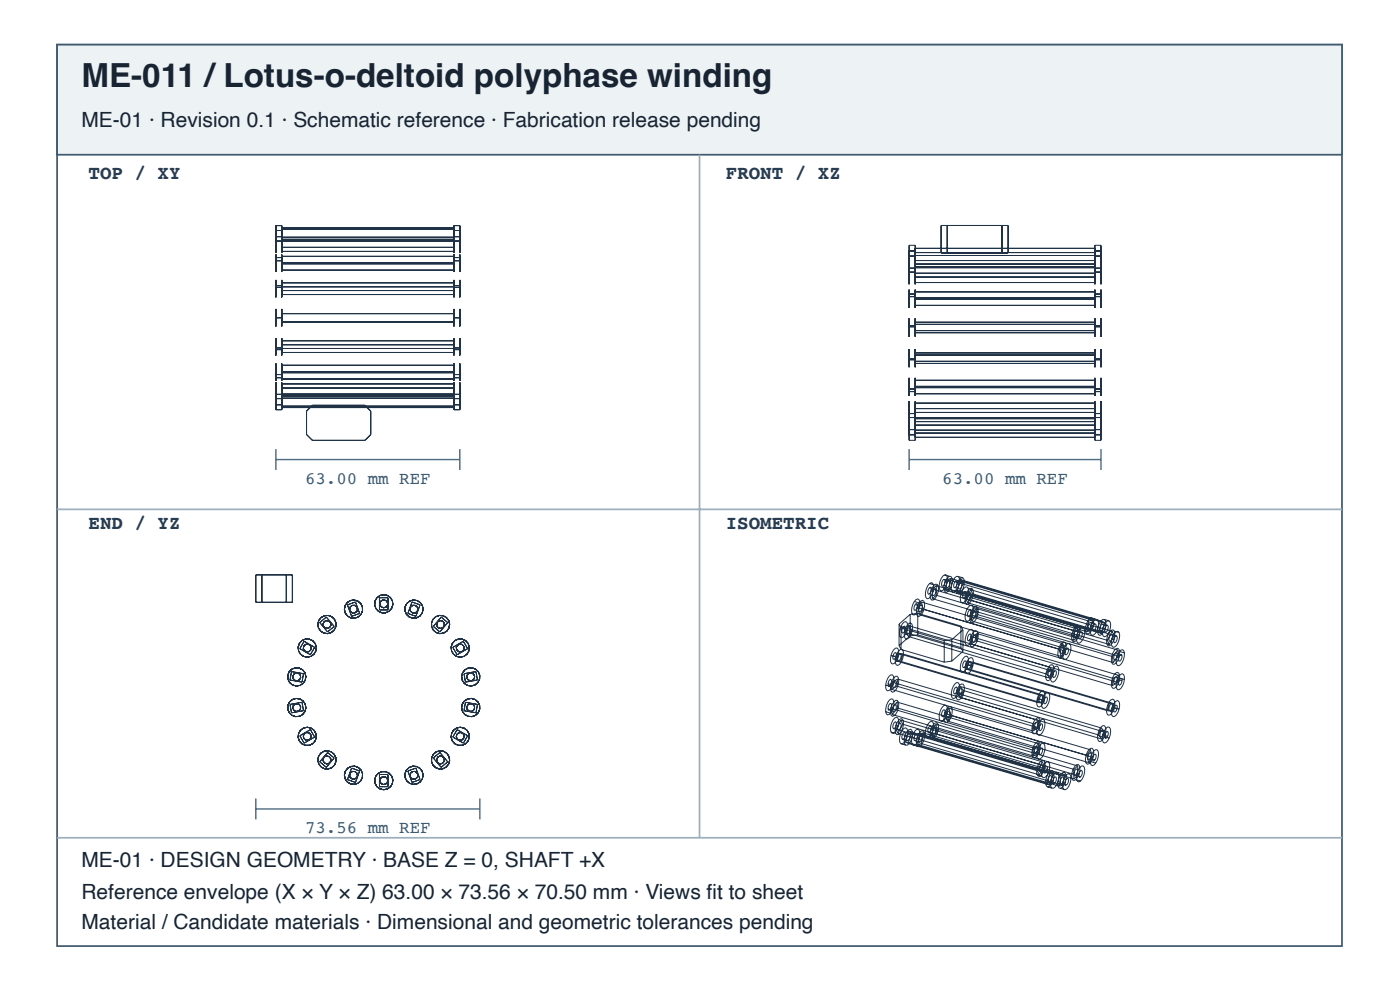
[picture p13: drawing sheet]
<svg xmlns="http://www.w3.org/2000/svg" width="297mm" height="210mm" viewBox="0 0 297 210" stroke-linecap="round" stroke-linejoin="round" font-family="sans-serif">
<defs><g id="words">
<text font-size="7" fill="#182431" x="17.3" y="18.4">ME-011 /Lotus-o-deltoid polyphase winding</text>
<g font-size="4.4" fill="#182431">
<text x="17.3" y="26.9">ME-01 · Revision 0.1 · Schematic reference · Fabrication release pending</text>
<text x="17.3" y="183.9">ME-01 · DESIGN GEOMETRY · BASE Z = 0, SHAFT +X</text>
<text x="17.3" y="190.6">Reference envelope (X × Y × Z) 63.00 × 73.56 × 70.50 mm · Views fi t to sheet</text>
<text x="17.3" y="196.9">Material / Candidate materials · Dimensional and geometric tolerances pending</text>
</g>
<g font-size="4.1" fill="#263d52">
<text x="18.8" y="38">TOP / XY</text>
<text x="154" y="38">FRONT / XZ</text>
<text x="18.8" y="112.1">END / YZ</text>
<text x="154" y="112.1">ISOMETRIC</text>
</g>
<g font-size="3.7" fill="#335b78">
<text x="64.7" y="102.6">63.00 mm REF</text>
<text x="199.9" y="102.6">63.00 mm REF</text>
<text x="64.7" y="176.7">73.56 mm REF</text>
</g>
</g></defs>
<path d="M12.1 9.5h272.6v191.1h-272.6z" fill="none" stroke="#405a70" stroke-width=".37"/>
<path d="M12.1 9.5h272.6v23.3h-272.6z" fill="#edf2f5"/>
<path d="M12.1 9.5h272.6v23.3h-272.6z" fill="none" stroke="#405a70" stroke-width=".37"/>
<path d="M148.4 32.8v144.8M12.1 108h272.6M12.1 177.6h272.6" fill="none" stroke="#9daebc" stroke-width=".37"/>
<g fill="none" stroke="#203246" stroke-width=".21">
<path d="M58.5 59.3v3.7zM58.5 53.9v3.7zM58.5 55v1.6zM58.5 49.9v3.7zM58.5 51v1.6zM58.5 47.8v3.7zM58.5 48.9v1.6zM58.5 54.6h1.3M58.5 55.3h1.3M58.5 50.2h1.3M58.5 51.1h1.3M58.5 47.8h1.3"/>
<path d="M58.5 48.9h1.3M59.8 59.3v3.7zM59.8 53.9v3.7zM59.8 55v1.6zM59.8 49.9v3.7zM59.8 51v1.6zM59.8 47.8v3.7zM59.8 48.9v1.6zM59.8 48.3h36.5v5h-36.5zM59.8 54.3h36.5v3h-36.5zM59.8 60h36.5v2.4h-36.5zM59.8 55.9h36.5"/>
<path d="M59.8 55.7h36.5M59.8 52.4h36.5M59.8 50.3h36.5M59.8 51.2h36.5M59.8 50.7h36.5M59.8 51h36.5M59.8 48.6h36.5M96.3 59.3v3.7zM96.3 53.9v3.7zM96.3 55v1.6zM96.3 49.9v3.7zM96.3 51v1.6z"/>
<path d="M96.3 47.8v3.7zM96.3 48.9v1.6zM96.3 54.6h1.2M96.3 55.3h1.2M96.3 50.2h1.2M96.3 51.1h1.2M96.3 47.8h1.2M96.3 48.9h1.2M97.5 59.3v3.7zM97.5 53.9v3.7zM97.5 55v1.6zM97.5 49.9v3.7z"/>
<path d="M97.5 51v1.6zM97.5 47.8v3.7zM97.5 48.9v1.6zM192.9 52v3.8zM192.9 53.1v1.7zM192.9 53.1v3.9zM192.9 54.3v1.6zM192.9 56.4v3.9zM192.9 57.5v1.7zM192.9 52h1.3M192.9 53.1h1.3M192.9 53.3h1.3"/>
<path d="M192.9 54.3h1.3M192.9 56.8h1.3M192.9 57.7h1.3M194.2 52v3.8zM194.2 53.1v1.7zM194.2 53.1v3.9zM194.2 54.3v1.6zM194.2 56.4v3.9zM194.2 57.5v1.7zM194.2 56h38.1M194.2 52.7h38.1v3.9h-38.1zM194.2 56.8h38.1v3.1h-38.1z"/>
<path d="M194.2 55.2h38.1M194.2 54.2h38.1M194.2 53.5h38.1M194.2 57.9h38.1M194.2 58.7h38.1M199.7 47.8h14.2v5.8h-14.2zM200.9 47.8v5.8M212.6 47.8v5.8M232.3 52v3.8zM232.3 53.1v1.7zM232.3 53.1v3.9zM232.3 54.3v1.6z"/>
<path d="M232.3 56.4v3.9zM232.3 57.5v1.7zM232.3 52h1.3M232.3 53.1h1.3M232.3 53.3h1.3M232.3 54.3h1.3M232.3 56.8h1.3M232.3 57.7h1.3M233.6 52v3.8zM233.6 53.1v1.7zM233.6 53.1v3.9zM233.6 54.3v1.6z"/>
<path d="M233.6 56.4v3.9zM233.6 57.5v1.7zM58.5 65.5v3.7zM58.5 66.6v1.5zM58.5 71.7v3.6zM58.5 72.7v1.6zM58.5 77.1v3.6zM58.5 78.1v1.6zM58.5 60.4v1.6zM58.5 67.3h1.3M58.5 74.1h1.3M58.5 73.8h1.3"/>
<path d="M58.5 79.4h1.3M58.5 60.6h1.3M58.5 60.9h1.3M59.8 65.5v3.7zM59.8 66.6v1.5zM59.8 71.7v3.6zM59.8 72.7v1.6zM59.8 77.1v3.6zM59.8 78.1v1.6zM59.8 60.4v1.6zM59.8 66.5h36.5v1.7h-36.5zM59.8 72.3h36.5v2.4h-36.5z"/>
<path d="M59.8 77.4h36.5v3h-36.5zM59.8 73.9h36.5M59.8 73.1h36.5M59.8 78.8h36.5M59.8 79h36.5M59.8 60.8h36.5M59.8 61.6h36.5M96.3 65.5v3.7zM96.3 66.6v1.5zM96.3 71.7v3.6zM96.3 72.7v1.6zM96.3 77.1v3.6z"/>
<path d="M96.3 78.1v1.6zM96.3 60.4v1.6zM96.3 67.3h1.2M96.3 74.1h1.2M96.3 73.8h1.2M96.3 79.4h1.2M96.3 60.6h1.2M96.3 60.9h1.2M97.5 65.5v3.7zM97.5 66.6v1.5zM97.5 71.7v3.6zM97.5 72.7v1.6z"/>
<path d="M97.5 77.1v3.6zM97.5 78.1v1.6zM97.5 60.4v1.6zM192.9 61.4v3.9zM192.9 62.5v1.6zM192.9 67.5v3.9zM192.9 68.6v1.7zM192.9 74v3.9zM192.9 75.1v1.7zM192.9 62.3h1.3M192.9 62.9h1.3M192.9 69.1h1.3"/>
<path d="M192.9 69.3h1.3M192.9 76.3h1.3M192.9 76.1h1.3M194.2 61.4v3.9zM194.2 62.5v1.6zM194.2 67.5v3.9zM194.2 68.6v1.7zM194.2 74v3.9zM194.2 75.1v1.7zM194.2 61.9h38.1v2.8h-38.1zM194.2 68.3h38.1v2.2h-38.1zM194.2 74.8h38.1v2.3h-38.1z"/>
<path d="M194.2 63.4h38.1M194.2 63.2h38.1M194.2 70.1h38.1M194.2 68.8h38.1M194.2 76.6h38.1M194.2 75.3h38.1M232.3 61.4v3.9zM232.3 62.5v1.6zM232.3 67.5v3.9zM232.3 68.6v1.7zM232.3 74v3.9zM232.3 75.1v1.7z"/>
<path d="M232.3 62.3h1.3M232.3 62.9h1.3M232.3 69.1h1.3M232.3 69.3h1.3M232.3 76.3h1.3M232.3 76.1h1.3M233.6 61.4v3.9zM233.6 62.5v1.6zM233.6 67.5v3.9zM233.6 68.6v1.7zM233.6 74v3.9zM233.6 75.1v1.7z"/>
<path d="M58.5 81.1v3.6zM58.5 82.1v1.6zM58.5 83.2v3.7zM58.5 84.2v1.6zM58.5 80.1h1.3M58.5 84.5h1.3M58.5 83.6h1.3M58.5 86.9h1.3M58.5 85.8h1.3M59.8 81.1v3.6zM59.8 82.1v1.6zM59.8 83.2v3.7z"/>
<path d="M59.8 84.2v1.6zM59.8 81.4h36.5v5h-36.5zM59.8 82.3h36.5M59.8 84.4h36.5M59.8 83.5h36.5M59.8 84h36.5M59.8 83.7h36.5M59.8 86.1h36.5M65 87.2l1.3-1.3h11.1l1.3 1.3v4.9l-1.3 1.3h-11.1l-1.3-1.3zM96.3 81.1v3.6zM96.3 82.1v1.6zM96.3 83.2v3.7z"/>
<path d="M96.3 84.2v1.6zM96.3 80.1h1.2M96.3 84.5h1.2M96.3 83.6h1.2M96.3 86.9h1.2M96.3 85.8h1.2M97.5 81.1v3.6zM97.5 82.1v1.6zM97.5 83.2v3.7zM97.5 84.2v1.6zM192.9 80.1v3.8zM192.9 81.2v1.7z"/>
<path d="M192.9 85.1v3.9zM192.9 86.2v1.7zM192.9 88.4v3.8zM192.9 89.5v1.6zM192.9 89.5v3.9zM192.9 90.6v1.7zM192.9 93.4h1.3M192.9 83h1.3M192.9 82.5h1.3M192.9 88.5h1.3M192.9 87.7h1.3M192.9 92.1h1.3"/>
<path d="M192.9 91.1h1.3M192.9 92.3h1.3M194.2 80.1v3.8zM194.2 81.2v1.7zM194.2 85.1v3.9zM194.2 86.2v1.7zM194.2 88.4v3.8zM194.2 89.5v1.6zM194.2 89.5v3.9zM194.2 90.6v1.7zM194.2 80.6h38.1v2.9h-38.1zM194.2 85.5h38.1v3.1h-38.1z"/>
<path d="M194.2 88.8h38.1v3.9h-38.1zM194.2 82.2h38.1M194.2 81.9h38.1M194.2 86.6h38.1M194.2 87.4h38.1M194.2 89.4h38.1M194.2 91.8h38.1M194.2 91.2h38.1M194.2 90.1h38.1M232.3 80.1v3.8zM232.3 81.2v1.7zM232.3 85.1v3.9z"/>
<path d="M232.3 86.2v1.7zM232.3 88.4v3.8zM232.3 89.5v1.6zM232.3 89.5v3.9zM232.3 90.6v1.7zM232.3 93.4h1.3M232.3 83h1.3M232.3 82.5h1.3M232.3 88.5h1.3M232.3 87.7h1.3M232.3 92.1h1.3M232.3 91.1h1.3"/>
<path d="M232.3 92.3h1.3M233.6 80.1v3.8zM233.6 81.2v1.7zM233.6 85.1v3.9zM233.6 86.2v1.7zM233.6 88.4v3.8zM233.6 89.5v1.6zM233.6 89.5v3.9zM233.6 90.6v1.7zM54.3 121.9h7.7v5.8h-7.7zM55.6 121.9v5.8M60.7 121.9v5.8"/>
<path d="M64.5 136l2.3 1.2-1 1.6-2.2-1.3zM67.8 132l1.4-1.2 1.7 2-1.4 1.2zM73.7 128.2l1.7-.6 .9 2.5-1.7 .6zM80.5 126.7h1.8v2.6h-1.8zM87.4 127.6l1.7 .6-.9 2.5-1.7-.6zM93.6 130.8l1.4 1.2-1.7 2-1.4-1.2zM96.1 137.2l2.2-1.2 .9 1.5-2.2 1.3zM189 139l1 .3M189.5 139l1 .3M189.6 137.7l.4-.3h.3a2.15 2.15 0 0 1-.2 2.7l-.3 .5-.4 .2-.3-.1a2.75 2.75 0 0 1 .5-3zM189.9 138.4h.2a1.26 1.26 0 0 1-.4 1.4h-.2a1.26 1.26 0 0 1 .4-1.4zM190.5 138.5l-.4 1.6"/>
<path d="M190.5 138.5l1 .1M190.5 138.5l30 8.8M190.6 138l.4-.3h.3a2.15 2.15 0 0 1-.1 2.7l-.8 .7-.3-.1a2.75 2.75 0 0 1 .5-3zM190.7 132.3v4.6M190.7 136.9l.5 .8M190.7 132.3l.5 .8M190.9 138.7h.2a1.26 1.26 0 0 1-.4 1.4h-.2a1.26 1.26 0 0 1 .4-1.4zM191.1 132.8l1 .3M191.2 133.1v4.6M191.2 137.7l9.1 2.7M191.2 133.1l9.1 2.7M191.4 133.2l1.1 .3"/>
<path d="M191.5 132.2l.3-.3 .4-.1a1.65 1.65 0 0 1 .2 2 1.27 1.27 0 0 1-1.3 1.3 2.56 2.56 0 0 1 .4-2.9zM191.5 138.6l-.4 1.6M191.5 138.6l30 8.9M191.7 132.9l.2-.1a1.01 1.01 0 0 1-.4 1.4 1.08 1.08 0 0 1 .2-1.3zM192 134.1l.8 .9M192 134.1l30 8.8M192.5 132.5l.3-.3 .4-.1a1.65 1.65 0 0 1 .2 2 1.27 1.27 0 0 1-1.3 1.3 2.56 2.56 0 0 1 .4-2.9zM192.7 132.6l-.7 1.5M192.7 132.6l.7 .9M192.7 132.6l30 8.8M192.7 133.2l.2-.1a1.01 1.01 0 0 1-.4 1.4 1.08 1.08 0 0 1 .2-1.3zM192.8 135l30 8.8"/>
<path d="M193.1 130.3v4.5M193.1 134.8l-2.4 2.1M193.1 130.3l-2.4 2M193.4 133.5l-.6 1.5M193.4 133.5l30 8.8M194 127.5l1 .3M194.1 128.2l.3-.2h.2a1.27 1.27 0 0 1-.4 1.4h-.2l-.1-.4zM194.1 128.2l1.1 .3M194.3 127.1l.4-.1a1.44 1.44 0 0 1 .3 1.9 1.46 1.46 0 0 1-1.3 1.4 2.76 2.76 0 0 1 .6-3.2zM194.7 128.8l.4 1.5M194.7 128.8l30 8.8M194.7 130v4.6"/>
<path d="M194.7 134.6l9.2 2.7M194.7 130l9.2 2.7M194.7 134.6l-1.6 .2M194.7 130l-1.6 .3M195.1 130.3l30 8.9M195.2 128.5l.2-.2h.2a1.27 1.27 0 0 1-.4 1.4h-.2l-.1-.4zM195.3 127.4l.4-.1a1.44 1.44 0 0 1 .3 1.9 1.46 1.46 0 0 1-1.3 1.4 2.76 2.76 0 0 1 .6-3.2zM195.5 127.6l-.8 1.2M195.5 127.6l.4 1.6M195.5 127.6l30 8.9M195.9 129.2l-.8 1.1M195.9 129.2l30 8.8"/>
<path d="M197.2 123.7l.4-.2 .3 .1a2.91 2.91 0 0 1-.9 3.3h-.3a2.15 2.15 0 0 1 .1-2.7zM197.2 124.6l.2-.1a1.03 1.03 0 0 1-.4 1.5 1.14 1.14 0 0 1 .2-1.4zM197.2 123.7l1 .3M197.2 124.6l1 .3M197.8 124.9v2M197.8 126.9l30 8.8M197.8 124.9l30 8.8M198.2 124l.4-.2 .3 .1a2.91 2.91 0 0 1-.9 3.3h-.3a2.15 2.15 0 0 1 .2-2.7zM198.2 124.9l.2-.1a1.03 1.03 0 0 1-.4 1.5 1.14 1.14 0 0 1 .2-1.4zM198.6 124.2l-.8 .7M198.6 124.2v2M198.6 126.2l-.8 .7"/>
<path d="M198.6 126.2l30 8.8M198.6 124.2l30 8.8M200 123l.3-.2a.89 .89 0 0 1-.3 1.5 .85 .85 0 0 1 0-1.3zM200.1 122.1l.3-.2h.3a2.85 2.85 0 0 1-.7 3.3l-.3 .1a1.65 1.65 0 0 1-.3-2.1zM200.3 122.8l1 .3M200.3 135.8v4.6M200.4 121.9l1 .3M200.5 125.1l30.1 8.8M201 122.8l-.5 2.3M201 122.8l30 8.9M201 123.3l.3-.2a.89 .89 0 0 1-.3 1.5 .85 .85 0 0 1 0-1.3zM201.1 122.4l.3-.2h.4a2.85 2.85 0 0 1-.8 3.3l-.3 .1a1.65 1.65 0 0 1-.3-2.1z"/>
<path d="M201.3 124.9l-.8 .2M201.3 124.9l30 8.8M201.7 122.6l-.4 2.3M201.7 122.6l-.7 .2M201.7 122.6l30 8.9M201.9 135.6v4.6M201.9 135.6l-1.6 .2M202.6 122.5l.3-.3h.4a2.56 2.56 0 0 1-1 3.4 1.44 1.44 0 0 1-.3-1.9zM202.7 123.2h.2a1.04 1.04 0 0 1-.5 1.4 1.2 1.2 0 0 1 .3-1.4zM202.9 123.2l1.1 .3M203 125.1l.7 .4M203 125.1l30 8.8"/>
<path d="M203.3 122.2l1 .3M203.6 122.8l.4-.3h.3a2.57 2.57 0 0 1-1 3.4 1.44 1.44 0 0 1-.3-1.9zM203.7 125.5l30 8.8M203.7 123.5h.3a1.04 1.04 0 0 1-.5 1.4 1.19 1.19 0 0 1 .2-1.4zM203.8 122.9l-.8 2.2M203.8 122.9l.6 .3M203.8 122.9l30 8.8M203.9 132.7v4.6M203.9 137.3l.4 .8M203.9 132.7l.4 .8M204.3 133.5v4.6M204.3 138.1l-2.4 2.1"/>
<path d="M204.3 133.5l-2.4 2.1M204.4 123.2l-.7 2.3M204.4 123.2l30 8.9M204.4 124.8l.4-.3 .3-.1a2.15 2.15 0 0 1-.1 2.8l-.8 .6-.3-.1a2.75 2.75 0 0 1 .5-2.9zM204.5 125.5l.3-.1a.94 .94 0 0 1-.4 1.5 .93 .93 0 0 1 .1-1.4zM204.6 139.3l.4-.2 .3 .1a2.91 2.91 0 0 1-.9 3.3h-.3a2.15 2.15 0 0 1 .1-2.8zM204.9 126.9l.4 .9M204.9 126.9l30 8.9M204.9 125.5l1.1 .3M205.3 127.8l30 8.8M205.4 124.7l1 .3M205.4 128.8l.3-.4 .4-.1a1.65 1.65 0 0 1 .2 2 1.27 1.27 0 0 1-1.3 1.4 2.56 2.56 0 0 1 .4-2.9z"/>
<path d="M205.4 125.1l.4-.3 .3-.1a2.15 2.15 0 0 1-.1 2.8l-.4 .4-.3 .2-.3-.1a2.75 2.75 0 0 1 .4-2.9zM205.5 125.8l.3-.1a.94 .94 0 0 1-.3 1.5 .93 .93 0 0 1 0-1.4zM205.6 134.5l.2-.1a.98 .98 0 0 1-.4 1.5 1 1 0 0 1 .2-1.4zM205.6 139.6l.4-.2 .3 .1a2.91 2.91 0 0 1-.9 3.3h-.3a1.87 1.87 0 0 1-.1-2.1zM205.7 129.3h.2a1.04 1.04 0 0 1-.5 1.4 1.24 1.24 0 0 1 .3-1.4zM205.7 133.6l.3-.2a1.44 1.44 0 0 1 .4 1.9 1.46 1.46 0 0 1-1.3 1.5 2.76 2.76 0 0 1 .6-3.2zM205.9 125l-1 1.9M205.9 125l.4 .9M205.9 125l30 8.9M206 136.5l30 8.8M206 130.4l.1 1.2M206 130.4l30 8.8"/>
<path d="M206 134.9l30.1 8.9M206 129.6l1 .3M206.1 131.6l30 8.9M206.3 125.9l-1 1.9M206.3 125.9l30.7 9M206.4 129.1l.4-.4 .3-.1a1.65 1.65 0 0 1 .2 2 1.27 1.27 0 0 1-1.3 1.4 2.56 2.56 0 0 1 .4-2.9zM206.5 134.6l1 .3M206.5 129l1 .3M206.6 134.8l.2-.1a.98 .98 0 0 1-.3 1.5 1 1 0 0 1 .1-1.4zM206.7 129.6h.2a1.04 1.04 0 0 1-.5 1.4 1.24 1.24 0 0 1 .3-1.4zM206.7 133.9l.4-.2a1.44 1.44 0 0 1 .3 1.9 1.46 1.46 0 0 1-1.3 1.5 2.76 2.76 0 0 1 .6-3.2zM207.1 135.9l-1.1 .6"/>
<path d="M207.1 129l-1.1 1.4M207.1 135.9l30.1 8.8M207.1 129l.2 1.3M207.1 129l30.1 8.8M207.3 134.3l-1.2 .7-.1 1.5M207.3 134.3l-.2 1.6M207.3 134.3l30 8.9M207.3 130.3l-1.2 1.3M207.3 130.3l30 8.8M224.7 137.6l.4 1.6M225 136.6l1 .3M225.2 137.3l.2-.2h.2a1.27 1.27 0 0 1-.4 1.4h-.2l-.1-.3z"/>
<path d="M225.2 137.3l1 .3M225.4 136.2l.3-.1a1.44 1.44 0 0 1 .3 1.9 1.46 1.46 0 0 1-1.3 1.5 2.76 2.76 0 0 1 .7-3.3zM225.5 136.5l-.8 1.1M225.5 136.5l.4 1.5M225.9 138l-.8 1.2M226.2 137.6l.2-.2h.2a1.27 1.27 0 0 1-.4 1.4h-.2l-.1-.3zM226.4 136.5l.3-.1a1.44 1.44 0 0 1 .4 1.9 1.46 1.46 0 0 1-1.4 1.5 2.76 2.76 0 0 1 .7-3.3zM227.8 133.7v2M228.2 132.8l.4-.1 .3 .1a2.91 2.91 0 0 1-.9 3.2l-.3 .1a2.15 2.15 0 0 1 .2-2.8zM228.2 133.7l.3-.1a1.03 1.03 0 0 1-.5 1.5 1.14 1.14 0 0 1 .2-1.4zM228.2 132.8l1 .3M228.2 133.7l1 .3"/>
<path d="M228.6 133l-.8 .7M228.6 133v2M228.6 135l-.8 .7M229.2 133.1l.4-.1 .3 .1a2.91 2.91 0 0 1-.8 3.2l-.4 .1a2.15 2.15 0 0 1 .2-2.8zM229.2 134l.3-.1a1.03 1.03 0 0 1-.5 1.5 1.14 1.14 0 0 1 .2-1.4zM231 131.7l-.4 2.2M231 132.2l.3-.2a.89 .89 0 0 1-.3 1.4 .85 .85 0 0 1 0-1.2zM231.1 131.2l.4-.2 .3 .1a2.85 2.85 0 0 1-.8 3.2l-.3 .1a1.65 1.65 0 0 1-.2-2zM231.3 132l1 .3M231.3 133.7l-.7 .2M231.5 131l1 .3M231.7 131.5l-.4 2.2"/>
<path d="M231.7 131.5l-.7 .2M232.1 132.5l.2-.2a.89 .89 0 0 1-.3 1.4 .85 .85 0 0 1 .1-1.2zM232.1 131.5l.4-.2 .3 .1a2.85 2.85 0 0 1-.8 3.2l-.3 .1a1.65 1.65 0 0 1-.2-2zM233 133.9l.7 .4M233.6 131.6l.4-.3h.3a2.57 2.57 0 0 1-1 3.4 1.44 1.44 0 0 1-.3-1.9zM233.8 132.3h.2a1.04 1.04 0 0 1-.5 1.4 1.2 1.2 0 0 1 .3-1.4zM233.8 131.7l-.8 2.2M233.8 131.7l.6 .4M234 132.3l1 .3M234.3 131.3l1 .3M234.4 132.1l-.7 2.2M234.6 131.9l.4-.3h.3a2.57 2.57 0 0 1-1 3.4 1.44 1.44 0 0 1-.3-1.9z"/>
<path d="M234.8 132.6h.2a1.04 1.04 0 0 1-.5 1.4 1.2 1.2 0 0 1 .3-1.4zM234.9 135.8l.4 .8M235.5 133.9l.3-.3h.4a1.87 1.87 0 0 1 .1 2.1l-.7 1.1-.3 .1-.3-.1a2.75 2.75 0 0 1 .5-2.9zM235.6 134.7l.2-.2a.94 .94 0 0 1-.3 1.5 .93 .93 0 0 1 .1-1.3zM235.9 133.9l-1 1.9M235.9 133.9l.5 .8-1.1 1.9M236 139.2l.1 1.3M236.4 133.8l1 .3M236.4 137.9l.4-.4 .3-.1a1.65 1.65 0 0 1 .3 2.1 1.27 1.27 0 0 1-1.4 1.3 2.56 2.56 0 0 1 .4-2.9zM236.5 134.2l.3-.3h.4a2.15 2.15 0 0 1-.2 2.7l-.3 .5-.4 .1-.3-.1a2.75 2.75 0 0 1 .5-2.9zM236.6 135l.2-.2a.94 .94 0 0 1-.3 1.5 .93 .93 0 0 1 .1-1.3zM236.7 138.4h.2a1.04 1.04 0 0 1-.5 1.5 1.24 1.24 0 0 1 .3-1.5z"/>
<path d="M237 138.7l1 .3M237.2 137.8l-1.2 1.4M237.2 137.8l.1 1.3M237.3 139.1l-1.2 1.4M237.4 138.2l.4-.4 .3-.1a1.65 1.65 0 0 1 .3 2.1 1.27 1.27 0 0 1-1.3 1.3 2.56 2.56 0 0 1 .3-2.9zM237.5 138.1l1 .3M237.7 138.7h.2a1.04 1.04 0 0 1-.5 1.5 1.24 1.24 0 0 1 .3-1.5zM61.5 149.3l2.6-.4 .3 1.8-2.6 .4zM61.8 142.4l2.6 .4-.3 1.8-2.6-.4zM63.6 156l2.2-1.3 1 1.6-2.3 1.3zM69.5 159.5l1.4 1.2-1.7 2-1.4-1.2zM97 154.7l2.2 1.3-.9 1.6-2.2-1.3z"/>
<path d="M98.4 142.8l2.6-.4 .3 1.8-2.6 .4zM98.7 148.9l2.6 .4-.3 1.8-2.6-.4zM187.9 145.3l1 .3M187.9 150.9l1 .3M188.4 145l1 .3M188.4 150.3l1 .3M188.6 143.4l.4-.3h.3a2.57 2.57 0 0 1-.9 3.4 1.44 1.44 0 0 1-.4-2zM188.7 148.4l.4-.2h.3a2.85 2.85 0 0 1-.8 3.3l-.3 .1a1.65 1.65 0 0 1-.2-2.1zM188.7 144.1l.2-.1a.98 .98 0 0 1-.3 1.5 1 1 0 0 1 .1-1.4zM188.8 149.2h.2a1.04 1.04 0 0 1-.5 1.4 1.24 1.24 0 0 1 .3-1.4zM189 155.2l1 .3M189.1 146.1l30 8.9"/>
<path d="M189.1 150.2l.2 1.3M189.1 150.2l30 8.8M189.3 144.6l-.2 1.5M189.3 144.6l30 8.9M189.3 151.5l30 8.8M189.5 154.4l30.6 9M189.7 143.7l.3-.3h.4a2.57 2.57 0 0 1-1 3.4 1.44 1.44 0 0 1-.3-2zM189.7 153.2l.2-.2a.94 .94 0 0 1-.3 1.5 .93 .93 0 0 1 .1-1.3zM189.7 148.7l.4-.2h.3a2.85 2.85 0 0 1-.7 3.3l-.4 .1a1.65 1.65 0 0 1-.2-2.1zM189.7 144.4l.3-.1a.98 .98 0 0 1-.4 1.5 1 1 0 0 1 .1-1.4zM189.8 152.2l.3-.1 .3 .1a2.91 2.91 0 0 1-.8 3.2l-.3 .1a2.15 2.15 0 0 1 .1-2.8zM189.8 149.5h.3a1.04 1.04 0 0 1-.6 1.4 1.24 1.24 0 0 1 .3-1.4z"/>
<path d="M190.1 140.1l1 .1M190.1 140.1l30 8.8M190.3 145.5l-1.2 .6M190.3 145.5l30 8.8M190.3 148.8l-1.2 1.4M190.3 148.8l.1 1.3M190.3 148.8l30 8.9M190.4 144l-1.1 .6M190.4 144l-.1 1.5M190.4 144l30.1 8.8M190.4 150.1l-1.1 1.4M190.4 150.1l30.1 8.8"/>
<path d="M190.5 155.5l30 8.8M190.7 153.5l.3-.2a.94 .94 0 0 1-.4 1.5 .93 .93 0 0 1 .1-1.3zM190.8 152.5l.4-.1 .3 .1a2.91 2.91 0 0 1-.9 3.2l-.3 .1a1.87 1.87 0 0 1-.2-2.2zM191.1 140.2l30 8.8M191.1 152.7l-1 1.9 .4 .9M191.1 152.7l.4 .8M191.1 152.7l30 8.8M191.1 157.7l1 .3M191.4 156.7l1.1 .3M191.5 153.5l-1 2M191.5 153.5l30 8.9M191.7 155.3h.2a1.04 1.04 0 0 1-.5 1.4 1.2 1.2 0 0 1 .3-1.4z"/>
<path d="M191.8 154.4l.3-.1a1.44 1.44 0 0 1 .3 1.9 1.46 1.46 0 0 1-1.3 1.5 2.76 2.76 0 0 1 .7-3.3zM192 157.2l.7 .4M192 157.2l30 8.9M192.7 157.6l30 8.8M192.7 155.6h.3a1.04 1.04 0 0 1-.5 1.4 1.2 1.2 0 0 1 .2-1.4zM192.8 154.7l.3-.1a1.44 1.44 0 0 1 .3 1.9 1.46 1.46 0 0 1-1.3 1.5 2.76 2.76 0 0 1 .7-3.3zM192.8 155l-.8 2.2M192.8 155l.6 .4M192.8 155l30 8.8M193.4 155.4l-.7 2.2M193.4 155.4l30 8.8M194 158l1 .3"/>
<path d="M194 155.1l.4-.4 .3-.1a1.65 1.65 0 0 1 .3 2 1.27 1.27 0 0 1-1.3 1.3 2.56 2.56 0 0 1 .3-2.8zM194.1 157l1.1 .3M194.2 155.8l.2-.2a.89 .89 0 0 1-.3 1.4 .85 .85 0 0 1 .1-1.2zM194.7 157.8l30 8.9M195 155.4l.4-.4 .4-.1a1.65 1.65 0 0 1 .2 2 1.27 1.27 0 0 1-1.3 1.3 2.56 2.56 0 0 1 .3-2.8zM195.1 155.6l-.4 2.2M195.1 155.6l30 8.8M195.2 156.1l.2-.2a.89 .89 0 0 1-.2 1.4 .85 .85 0 0 1 0-1.2zM195.5 157.6l-.8 .2M195.5 157.6l30 8.9M195.9 155.4l-.4 2.2M195.9 155.4l-.8 .2"/>
<path d="M195.9 155.4l30 8.8M197 153.3l.4-.3h.3a2.15 2.15 0 0 1-.1 2.7l-.8 .6-.3-.1a2.75 2.75 0 0 1 .5-2.9zM197.2 154l.2-.1a1.03 1.03 0 0 1-.4 1.5 1.14 1.14 0 0 1 .2-1.4zM197.2 156.2l1 .3M197.2 155.3l1 .3M197.8 154.3v2M197.8 154.3l30 8.8M197.8 156.3l30 8.8M198 153.6l.4-.3h.3a2.15 2.15 0 0 1-.1 2.7l-.7 .6-.3-.1a2.75 2.75 0 0 1 .4-2.9zM198.2 154.3l.2-.1a1.03 1.03 0 0 1-.4 1.5 1.14 1.14 0 0 1 .2-1.4zM198.6 153.6v2M198.6 155.6l-.8 .7"/>
<path d="M198.6 153.6l-.8 .7M198.6 153.6l30 8.8M198.6 155.6l30 8.8M200 150.7l.2-.2h.2a1.27 1.27 0 0 1-.4 1.4h-.2l-.1-.3zM200 149.8l.4-.3h.3a2.57 2.57 0 0 1-1 3.4 1.44 1.44 0 0 1-.3-1.9zM200.3 151.7l1 .3M200.4 152.4l1 .3M200.5 151.3l.5 1.6M200.5 151.3l30.1 8.8M201 152.9l30 8.8M201 151l.2-.2h.2a1.27 1.27 0 0 1-.4 1.4h-.2v-.3zM201 150.1l.4-.3h.3a2.57 2.57 0 0 1-1 3.4 1.44 1.44 0 0 1-.3-1.9z"/>
<path d="M201.3 150.1l.4 1.6M201.3 150.1l-.8 1.2M201.3 150.1l30 8.9M201.7 151.7l-.7 1.2M201.7 151.7l30 8.8M201.9 140.2l-1.6 .2M202.6 144.9l.4-.2 .3 .1a2.85 2.85 0 0 1-.7 3.2l-.4 .1a1.65 1.65 0 0 1-.2-2zM202.7 145.8l.2-.1a1.01 1.01 0 0 1-.4 1.4 1.08 1.08 0 0 1 .2-1.3zM202.9 146.7l1.1 .3M203 147l.8 .9M203 147l30 8.8M203.7 145.5l.7 .9"/>
<path d="M203.7 145.5l-.7 1.5M203.7 145.5l30 8.8M203.7 145.2l.3-.2 .3 .1a2.85 2.85 0 0 1-.7 3.2l-.4 .1a1.65 1.65 0 0 1-.2-2zM203.7 146.1l.2-.1a1.01 1.01 0 0 1-.4 1.4 1.08 1.08 0 0 1 .2-1.3zM203.8 147.9l30 8.8M204.4 146.4l-.6 1.5M204.4 146.4l30 8.8M204.7 140.1h.2a1.26 1.26 0 0 1-.4 1.4h-.2a1.26 1.26 0 0 1 .4-1.4zM204.9 141.8l1 .2M204.9 141.8l30 8.9M204.9 140.9l1.1 .3M205.3 140.3l1 .1"/>
<path d="M205.3 140.3l-.4 1.5M205.3 140.3l30 8.8M205.4 140.9l1 .3M205.7 140.4h.2a1.26 1.26 0 0 1-.4 1.4h-.2a1.26 1.26 0 0 1 .4-1.4zM205.9 142l30 8.8M206.3 140.4l-.4 1.6M206.3 140.4l30.1 8.8M218.9 154.4l1 .3M219.1 159l.2 1.3M219.3 153.5l-.2 1.5M219.4 154.1l1 .3M219.4 159.4l1 .3"/>
<path d="M219.7 152.5l.3-.3h.4a2.57 2.57 0 0 1-1 3.4 1.44 1.44 0 0 1-.3-1.9zM219.7 157.5l.4-.2 .3 .1a2.86 2.86 0 0 1-.7 3.2l-.4 .1a1.65 1.65 0 0 1-.2-2zM219.7 153.3l.3-.2a.98 .98 0 0 1-.4 1.5 1 1 0 0 1 .1-1.3zM219.9 158.3h.2a1.04 1.04 0 0 1-.6 1.4 1.24 1.24 0 0 1 .4-1.4zM220 148.1l1.1 .3M220.1 148.9l1 .1M220.3 154.3l-1.2 .7M220.3 157.7l-1.2 1.3M220.3 157.7l.2 1.2M220.5 152.8l-1.2 .7M220.5 152.8l-.2 1.5M220.5 158.9l-1.2 1.4"/>
<path d="M220.5 148.2l1 .3M220.5 147.3l-.4 1.6M220.5 147.3l1 .2M220.6 146.9l.4-.4h.3a1.87 1.87 0 0 1 .2 2.1l-.7 1.1-.3 .2-.3-.1a2.75 2.75 0 0 1 .4-2.9zM220.7 152.8l.4-.3h.3a2.57 2.57 0 0 1-1 3.4 1.44 1.44 0 0 1-.3-1.9zM220.8 157.8l.3-.2 .3 .1a2.85 2.85 0 0 1-.7 3.2l-.4 .1a1.65 1.65 0 0 1-.2-2zM220.8 153.6l.2-.2a.98 .98 0 0 1-.4 1.5 1 1 0 0 1 .2-1.3zM220.9 158.6h.2a1.04 1.04 0 0 1-.5 1.4 1.24 1.24 0 0 1 .3-1.4zM220.9 147.5h.2a1.26 1.26 0 0 1-.4 1.4h-.2a1.26 1.26 0 0 1 .4-1.4zM221.5 147.5l-.4 1.5M221.7 147.2l.3-.4h.4a2.15 2.15 0 0 1-.2 2.8l-.7 .6-.3-.1a2.75 2.75 0 0 1 .5-2.9zM221.9 147.8h.2a1.26 1.26 0 0 1-.3 1.4h-.3a1.26 1.26 0 0 1 .4-1.4z"/>
<path d="M222 142.9l.8 .9M222.5 142.3l1 .3M222.5 141.4l.3-.4 .4-.1a1.65 1.65 0 0 1 .2 2 1.27 1.27 0 0 1-1.3 1.3 2.56 2.56 0 0 1 .4-2.8zM222.7 141.4l-.7 1.5M222.7 141.4l.7 .9M222.7 142l.2-.1a1.01 1.01 0 0 1-.4 1.5 1.08 1.08 0 0 1 .2-1.4zM223.4 142.3l-.6 1.5M223.5 141.7l.4-.4 .3-.1a1.65 1.65 0 0 1 .2 2 1.27 1.27 0 0 1-1.3 1.3 2.56 2.56 0 0 1 .4-2.8zM223.7 142.3l.2-.1a1.01 1.01 0 0 1-.4 1.5 1.08 1.08 0 0 1 .2-1.4zM231 159.8l.3-.2 .2 .1a1.27 1.27 0 0 1-.5 1.3h-.1l-.1-.3zM231 158.9l.4-.3 .3 .1a2.57 2.57 0 0 1-1 3.3 1.44 1.44 0 0 1-.3-1.9zM231.3 159l.4 1.5"/>
<path d="M231.3 159l-.7 1.1M232 159.2l.4-.3 .3 .1a2.57 2.57 0 0 1-.9 3.3 1.44 1.44 0 0 1-.4-1.9zM233 155.8l.8 .9M233.7 154.3l.7 .9M233.7 154.3l-.7 1.5M233.7 154.1l.3-.3 .3 .1a2.85 2.85 0 0 1-.7 3.2l-.3 .1a1.65 1.65 0 0 1-.3-2zM233.7 154.9l.2-.1a1.01 1.01 0 0 1-.4 1.5 1.08 1.08 0 0 1 .2-1.4zM234 155.8l1 .3M234.3 156.2l1 .3M234.4 155.2l-.6 1.5M234.7 154.4l.3-.3 .4 .1a2.85 2.85 0 0 1-.8 3.2l-.3 .1a1.65 1.65 0 0 1-.3-2zM234.7 155.2l.2-.1a1.01 1.01 0 0 1-.4 1.5 1.08 1.08 0 0 1 .2-1.4z"/>
<path d="M234.9 150.7l1 .1M235.3 149.1l1.1 .1M235.3 149.1l-.4 1.6M235.6 148.4l.4-.2 .3 .1a2.91 2.91 0 0 1-.8 3.3h-.4a2.15 2.15 0 0 1 .2-2.7zM235.7 149.2h.2a1.26 1.26 0 0 1-.3 1.5l-.2-.1a1.26 1.26 0 0 1 .3-1.4zM236 150l1 .3M236.1 143.8l-.1 1.5M236.4 149.2l-.5 1.6M236.4 150l1 .3M236.6 143.6l.2-.1a.98 .98 0 0 1-.3 1.5 1.01 1.01 0 0 1 .1-1.4zM236.7 148.7l.3-.2 .3 .1a2.91 2.91 0 0 1-.8 3.3h-.4a2.15 2.15 0 0 1 .2-2.7zM236.7 142.7l.4-.2a1.44 1.44 0 0 1 .3 2 1.46 1.46 0 0 1-1.3 1.4 2.76 2.76 0 0 1 .6-3.2z"/>
<path d="M236.7 149.5h.2a1.26 1.26 0 0 1-.3 1.5l-.2-.1a1.26 1.26 0 0 1 .3-1.4zM237 144l1 .3M237.2 144.7l-1.2 .6M237.3 143.2l-1.2 .6M237.3 143.2l-.1 1.5M237.5 143.8l1 .3M237.6 143.9l.3-.1a.98 .98 0 0 1-.4 1.5 1.01 1.01 0 0 1 .1-1.4zM237.7 143l.4-.2a1.44 1.44 0 0 1 .3 2 1.46 1.46 0 0 1-1.3 1.4 2.76 2.76 0 0 1 .6-3.2zM74.6 162.8l1.7 .7-.9 2.4-1.7-.6zM80.5 164.2h1.8v2.6h-1.8zM86.5 163.5l1.7-.7 .9 2.5-1.7 .6zM91.9 160.7l1.4-1.2 1.7 2-1.4 1.2z"/>
<path d="M218.9 160l1 .3M220 164.3l1.1 .3M220.1 163.4l.4 .9M220.5 163.5l1 .3M220.7 162.3l.3-.1a.94 .94 0 0 1-.3 1.4 .93 .93 0 0 1 0-1.3zM220.8 161.4l.4-.2 .3 .1a2.91 2.91 0 0 1-.9 3.2l-.3 .1a2.15 2.15 0 0 1 .2-2.8zM221.1 161.5l-1 1.9M221.1 161.5l.4 .9M221.5 162.4l-1 1.9M221.8 162.6l.2-.1a.94 .94 0 0 1-.3 1.4 .93 .93 0 0 1 .1-1.3zM221.8 161.7l.4-.2 .3 .1a2.91 2.91 0 0 1-.8 3.2l-.4 .1a2.15 2.15 0 0 1 .2-2.8zM222 166.1l.7 .3"/>
<path d="M222.2 166.8l1 .3M222.5 165.9l1 .3M222.8 164.5l.2-.1a1.04 1.04 0 0 1-.5 1.5 1.2 1.2 0 0 1 .3-1.4zM222.8 163.6l.3-.2a1.44 1.44 0 0 1 .4 1.9 1.46 1.46 0 0 1-1.3 1.5 2.76 2.76 0 0 1 .6-3.2zM222.8 163.8l-.8 2.3M222.8 163.8l.6 .4M223.4 164.2l-.7 2.2M223.8 164.8l.2-.1a1.04 1.04 0 0 1-.5 1.5 1.19 1.19 0 0 1 .3-1.4zM223.8 163.9l.4-.2a1.44 1.44 0 0 1 .3 1.9 1.46 1.46 0 0 1-1.3 1.5 2.76 2.76 0 0 1 .6-3.2zM225 167.1l1 .3M225.1 164.2l.3-.4 .4-.1a1.65 1.65 0 0 1 .2 2.1 1.27 1.27 0 0 1-1.3 1.3 2.56 2.56 0 0 1 .4-2.9zM225.1 164.4l-.4 2.3"/>
<path d="M225.2 166.2l1 .3M225.2 164.9l.2-.2a.89 .89 0 0 1-.2 1.5 .85 .85 0 0 1 0-1.3zM225.5 166.5l-.8 .2M225.9 164.2l-.4 2.3M225.9 164.2l-.8 .2M226.1 164.5l.3-.4 .4-.1a1.65 1.65 0 0 1 .2 2.1 1.27 1.27 0 0 1-1.3 1.3 2.56 2.56 0 0 1 .4-2.9zM226.2 165.2l.2-.2a.89 .89 0 0 1-.2 1.5 .85 .85 0 0 1 0-1.3zM227.8 163.1v2M228 162.4l.4-.3h.3a2.15 2.15 0 0 1-.1 2.7l-.7 .7-.3-.1a2.75 2.75 0 0 1 .4-3zM228.2 163.1l.3-.1a1.03 1.03 0 0 1-.5 1.5 1.14 1.14 0 0 1 .2-1.4zM228.2 164.4l1 .3M228.2 165.3l1 .3"/>
<path d="M228.6 162.4v2M228.6 164.4l-.8 .7M228.6 162.4l-.8 .7M229.1 162.7l.3-.3h.4a2.15 2.15 0 0 1-.2 2.7l-.7 .7-.3-.1a2.75 2.75 0 0 1 .5-3zM229.2 163.4l.3-.1a1.03 1.03 0 0 1-.5 1.5 1.14 1.14 0 0 1 .2-1.4zM230.6 160.1l.4 1.6M231.3 160.8l1 .3M231.5 161.5l1 .3M231.7 160.5l-.7 1.2M232 160.1l.3-.2 .2 .1a1.27 1.27 0 0 1-.4 1.3h-.2l-.1-.3z"/>
<circle cx="65.2" cy="137.4" r=".84"/>
<circle cx="65.2" cy="137.4" r="1.94"/>
<circle cx="69.4" cy="132.4" r=".84"/>
<circle cx="69.4" cy="132.4" r="1.94"/>
<circle cx="75" cy="129.1" r=".84"/>
<circle cx="75" cy="129.1" r="1.94"/>
<circle cx="81.4" cy="128" r="1.94"/>
<circle cx="81.4" cy="128" r=".84"/>
<circle cx="87.8" cy="129.1" r="1.94"/>
<circle cx="87.8" cy="129.1" r=".84"/>
<circle cx="93.5" cy="132.4" r="1.94"/>
<circle cx="93.5" cy="132.4" r=".84"/>
<circle cx="97.6" cy="137.4" r="1.94"/>
<circle cx="97.6" cy="137.4" r=".84"/>
<circle cx="63" cy="143.5" r="1.94"/>
<circle cx="63" cy="150" r="1.94"/>
<circle cx="63" cy="150" r=".84"/>
<circle cx="63" cy="143.5" r=".84"/>
<circle cx="65.2" cy="156.1" r=".84"/>
<circle cx="65.2" cy="156.1" r="1.94"/>
<circle cx="97.6" cy="156.1" r="1.94"/>
<circle cx="97.6" cy="156.1" r=".84"/>
<circle cx="99.9" cy="150" r=".84"/>
<circle cx="99.9" cy="143.5" r=".84"/>
<circle cx="99.9" cy="150" r="1.94"/>
<circle cx="99.9" cy="143.5" r="1.94"/>
<circle cx="69.4" cy="161.1" r=".84"/>
<circle cx="69.4" cy="161.1" r="1.94"/>
<circle cx="75" cy="164.4" r=".84"/>
<circle cx="75" cy="164.4" r="1.94"/>
<circle cx="81.4" cy="165.5" r=".84"/>
<circle cx="81.4" cy="165.5" r="1.94"/>
<circle cx="87.8" cy="164.4" r="1.94"/>
<circle cx="87.8" cy="164.4" r=".84"/>
<circle cx="93.5" cy="161.1" r="1.94"/>
<circle cx="93.5" cy="161.1" r=".84"/>
</g>
<path d="M58.5 95.2v4.5M58.5 97.4h39M97.5 95.2v4.5M192.9 97.4h40.7M192.9 95.2v4.5M233.6 95.2v4.5M54.3 169.3v4.4M54.3 171.5h47.5M101.8 169.3v4.4" fill="none" stroke="#466b86" stroke-width=".3"/>
<use href="#words"/>
</svg>
